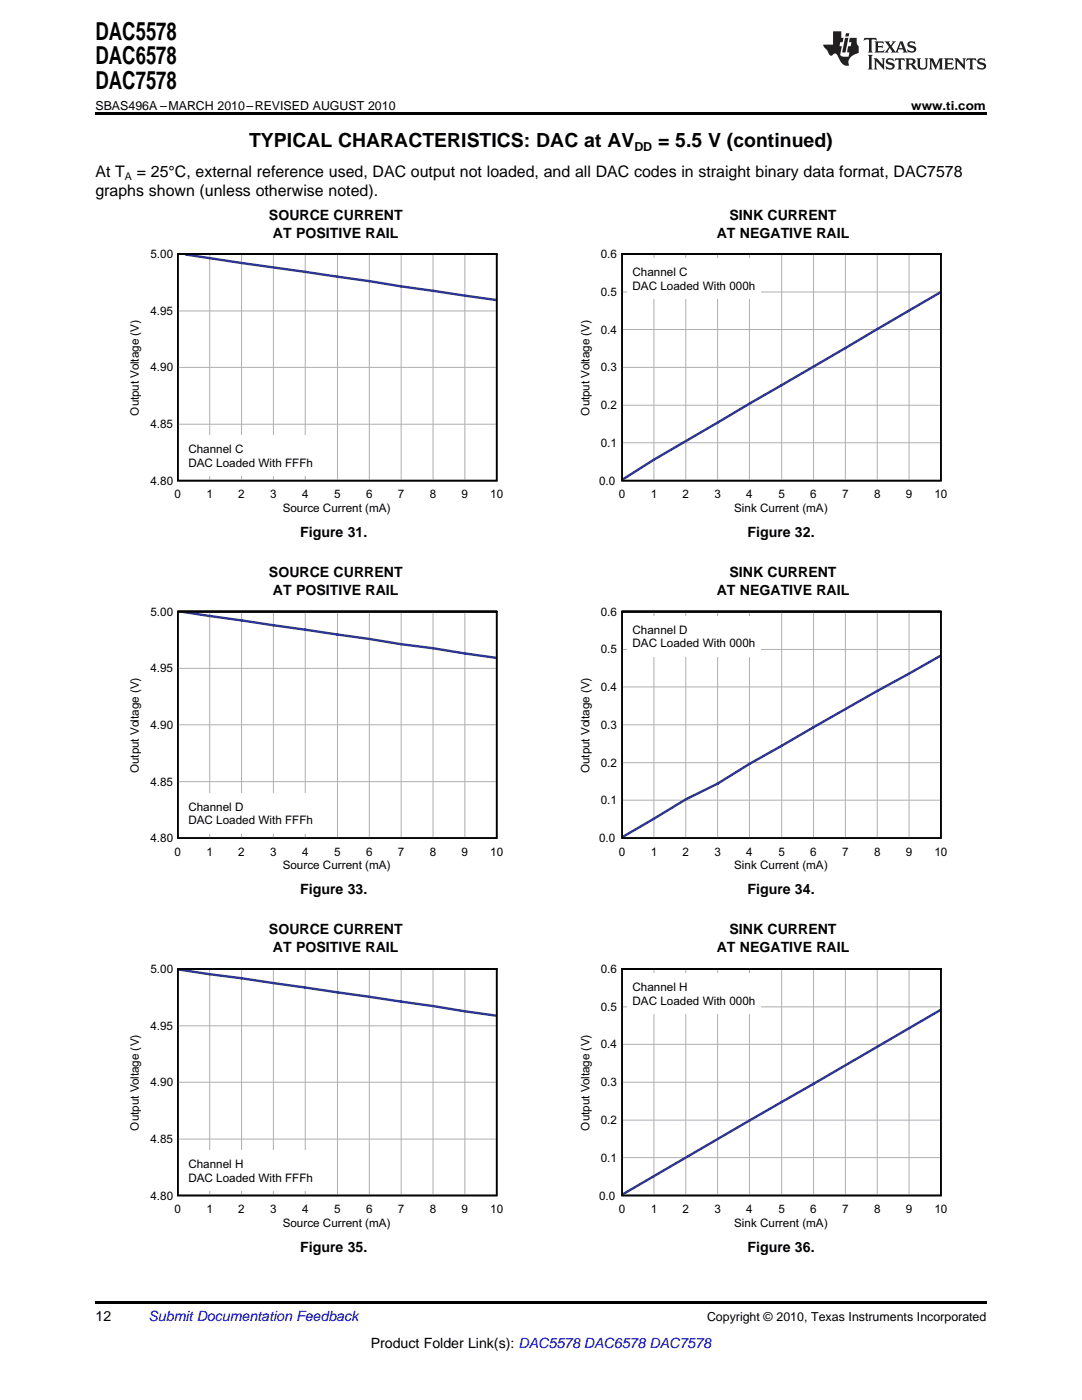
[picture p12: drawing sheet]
<svg xmlns="http://www.w3.org/2000/svg" width="216mm" height="279mm" viewBox="0 0 216 279" stroke-linecap="round" stroke-linejoin="round" font-family="sans-serif">
<defs><g id="words">
<g font-size="4.9">
<text x="19" y="7.9">DAC5578</text>
<text x="19" y="12.8">DAC6578</text>
<text x="19" y="17.8">DAC7578</text>
</g>
<g font-size="3.9">
<text x="49.7" y="29.3">TYPICAL CHARACTERISTICS: DAC at AV</text>
<text x="131.3" y="29.3">= 5.5 V (continued)</text>
</g>
<g font-size="3.2">
<text x="19" y="35.3">At T</text>
<text x="27.3" y="35.3">= 25°C, external reference used, DAC output not loaded, and all DAC codes in straight binary data format, DAC7578</text>
<text x="19" y="39.2">graphs shown (unless otherwise noted).</text>
</g>
<g font-size="2.8">
<text x="53.7" y="43.8">SOURCE CURRENT</text>
<text x="54.5" y="47.4">AT POSITIVE RAIL</text>
<text x="143" y="47.4">AT NEGATIVE RAIL</text>
<text x="145.6" y="43.8">SINK CURRENT</text>
<text x="59.9" y="107.2">Figure 31.</text>
<text x="149.2" y="107.2">Figure 32.</text>
<text x="53.7" y="115.1">SOURCE CURRENT</text>
<text x="54.5" y="118.7">AT POSITIVE RAIL</text>
<text x="143" y="118.7">AT NEGATIVE RAIL</text>
<text x="145.6" y="115.1">SINK CURRENT</text>
<text x="59.9" y="178.5">Figure 33.</text>
<text x="149.2" y="178.5">Figure 34.</text>
<text x="53.7" y="186.5">SOURCE CURRENT</text>
<text x="54.5" y="190.1">AT POSITIVE RAIL</text>
<text x="143" y="190.1">AT NEGATIVE RAIL</text>
<text x="145.6" y="186.5">SINK CURRENT</text>
<text x="59.9" y="249.8">Figure 35.</text>
<text x="149.2" y="249.8">Figure 36.</text>
<text x="19" y="263.6">12</text>
<text x="74" y="269">Product Folder Link(s): DAC5578 DAC6578 DAC7578</text>
</g>
<text font-size="2.8" fill="#0000c8" x="29.6" y="263.6">Submit Documentation Feedback</text>
<g font-size="2.5">
<text x="19" y="21.9">SBAS496A –MARCH 2010–REVISED AUGUST 2010</text>
<text x="181.8" y="21.9">www.ti.com</text>
<text x="126.6" y="30.1">DD</text>
<text x="141.1" y="263.6">Copyright © 2010, Texas Instruments Incorporated</text>
</g>
<g font-size="2.3" fill="#010202">
<text x="30" y="51.5">5.00</text>
<text x="119.9" y="51.5">0.6</text>
<text x="119.9" y="59.1">0.5</text>
<text x="126.2" y="55.1">Channel C</text>
<text x="126.2" y="57.9">DAC Loaded With 000h</text>
<text x="30" y="62.9">4.95</text>
<text x="119.9" y="66.6">0.4</text>
<text x="30" y="74.1">4.90</text>
<text x="119.9" y="74.1">0.3</text>
<text x="27.7" y="83" transform="rotate(-90 27.7 83)">Output Voltage (V)</text>
<text x="117.6" y="83" transform="rotate(-90 117.6 83)">Output Voltage (V)</text>
<text x="119.9" y="81.7">0.2</text>
<text x="30" y="85.5">4.85</text>
<text x="119.9" y="89.2">0.1</text>
<text x="37.6" y="90.5">Channel C</text>
<text x="37.6" y="93.2">DAC Loaded With FFFh</text>
<text x="30" y="96.7">4.80</text>
<text x="34.8" y="99.5">0</text>
<text x="41.2" y="99.5">1</text>
<text x="47.6" y="99.5">2</text>
<text x="53.9" y="99.5">3</text>
<text x="60.3" y="99.5">4</text>
<text x="66.7" y="99.5">5</text>
<text x="73.1" y="99.5">6</text>
<text x="79.4" y="99.5">7</text>
<text x="85.8" y="99.5">8</text>
<text x="92.1" y="99.5">9</text>
<text x="97.8" y="99.5">10</text>
<text x="119.5" y="96.7">0.0</text>
<text x="123.5" y="99.5">0</text>
<text x="129.8" y="99.5">1</text>
<text x="136.2" y="99.5">2</text>
<text x="142.5" y="99.5">3</text>
<text x="148.9" y="99.5">4</text>
<text x="155.3" y="99.5">5</text>
<text x="161.7" y="99.5">6</text>
<text x="168" y="99.5">7</text>
<text x="174.4" y="99.5">8</text>
<text x="180.8" y="99.5">9</text>
<text x="186.5" y="99.5">10</text>
<text x="56.4" y="102.2">Source Current (mA)</text>
<text x="146.5" y="102.2">Sink Current (mA)</text>
<text x="30" y="122.9">5.00</text>
<text x="119.9" y="122.9">0.6</text>
<text x="119.9" y="130.4">0.5</text>
<text x="126.2" y="126.5">Channel D</text>
<text x="126.2" y="129.2">DAC Loaded With 000h</text>
<text x="30" y="134.2">4.95</text>
<text x="119.9" y="137.9">0.4</text>
<text x="30" y="145.5">4.90</text>
<text x="119.9" y="145.5">0.3</text>
<text x="27.7" y="154.3" transform="rotate(-90 27.7 154.3)">Output Voltage (V)</text>
<text x="117.6" y="154.3" transform="rotate(-90 117.6 154.3)">Output Voltage (V)</text>
<text x="119.9" y="153">0.2</text>
<text x="30" y="156.8">4.85</text>
<text x="37.6" y="161.8">Channel D</text>
<text x="119.9" y="160.5">0.1</text>
<text x="37.6" y="164.5">DAC Loaded With FFFh</text>
<text x="30" y="168.1">4.80</text>
<text x="34.8" y="170.8">0</text>
<text x="41.2" y="170.8">1</text>
<text x="47.6" y="170.8">2</text>
<text x="53.9" y="170.8">3</text>
<text x="56.4" y="173.5">Source Current (mA)</text>
<text x="60.3" y="170.8">4</text>
<text x="66.7" y="170.8">5</text>
<text x="73.1" y="170.8">6</text>
<text x="79.4" y="170.8">7</text>
<text x="85.8" y="170.8">8</text>
<text x="92.1" y="170.8">9</text>
<text x="97.8" y="170.8">10</text>
<text x="119.5" y="168.1">0.0</text>
<text x="123.5" y="170.8">0</text>
<text x="129.8" y="170.8">1</text>
<text x="136.2" y="170.8">2</text>
<text x="142.5" y="170.8">3</text>
<text x="146.5" y="173.5">Sink Current (mA)</text>
<text x="148.9" y="170.8">4</text>
<text x="155.3" y="170.8">5</text>
<text x="161.7" y="170.8">6</text>
<text x="168" y="170.8">7</text>
<text x="174.4" y="170.8">8</text>
<text x="180.8" y="170.8">9</text>
<text x="186.5" y="170.8">10</text>
<text x="30" y="194.2">5.00</text>
<text x="119.9" y="194.2">0.6</text>
<text x="126.2" y="197.8">Channel H</text>
<text x="119.9" y="201.7">0.5</text>
<text x="126.2" y="200.5">DAC Loaded With 000h</text>
<text x="30" y="205.5">4.95</text>
<text x="119.9" y="209.2">0.4</text>
<text x="30" y="216.8">4.90</text>
<text x="119.9" y="216.8">0.3</text>
<text x="27.7" y="225.6" transform="rotate(-90 27.7 225.6)">Output Voltage (V)</text>
<text x="117.6" y="225.6" transform="rotate(-90 117.6 225.6)">Output Voltage (V)</text>
<text x="119.9" y="224.3">0.2</text>
<text x="30" y="228.1">4.85</text>
<text x="37.6" y="233.1">Channel H</text>
<text x="119.9" y="231.8">0.1</text>
<text x="30" y="239.4">4.80</text>
<text x="37.6" y="235.9">DAC Loaded With FFFh</text>
<text x="119.5" y="239.4">0.0</text>
<text x="34.8" y="242.1">0</text>
<text x="41.2" y="242.1">1</text>
<text x="47.6" y="242.1">2</text>
<text x="53.9" y="242.1">3</text>
<text x="56.4" y="244.9">Source Current (mA)</text>
<text x="60.3" y="242.1">4</text>
<text x="66.7" y="242.1">5</text>
<text x="73.1" y="242.1">6</text>
<text x="79.4" y="242.1">7</text>
<text x="85.8" y="242.1">8</text>
<text x="92.1" y="242.1">9</text>
<text x="97.8" y="242.1">10</text>
<text x="123.5" y="242.1">0</text>
<text x="129.8" y="242.1">1</text>
<text x="136.2" y="242.1">2</text>
<text x="142.5" y="242.1">3</text>
<text x="146.5" y="244.9">Sink Current (mA)</text>
<text x="148.9" y="242.1">4</text>
<text x="155.3" y="242.1">5</text>
<text x="161.7" y="242.1">6</text>
<text x="168" y="242.1">7</text>
<text x="174.4" y="242.1">8</text>
<text x="180.8" y="242.1">9</text>
<text x="186.5" y="242.1">10</text>
</g>
<text font-size="2.1" x="24.9" y="35.9">A</text>
</g></defs>
<g fill="#231f20">
<path d="M172.5 7.6l-.1 .5 .4-.2h.6v.1v2.1l-.2 .4h.9l-.2-.4v-2.1l.1-.1h.5l.5 .2-.2-.5zM174.5 8.3l.2 .3v1.5l-.2 .4h1.8l.2-.6a1.04 1.04 0 0 1-1.3 .2v-.7h.6l.3 .2v-.6l-.3 .2h-.6v-.6l.8-.1 .4 .3-.2-.5zM176.5 8.3l.9 1.1-.9 1.1h.8l-.2-.2 .4-.7 .5 .7-.2 .2h1.5l-.2-.2 .2-.4h.9l.1 .4-.2 .2h1l-.3-.3-.7-1.9h-.5l-.9 2-.8-1 .9-1h-.8l.1 .3-.4 .5-.3-.6 .1-.2zM179.7 8.6l.4 1h-.7zM181.3 8.4a.63 .63 0 0 0-.2 .7 .63 .63 0 0 0 .6 .4l.6 .2 .1 .2a.75 .75 0 0 1-.7 .4 .75 .75 0 0 1-.6-.5l.1 .7 .1-.1a1.11 1.11 0 0 0 1.5-.6 1.13 1.13 0 0 0-1.2-.8l-.1-.4a1.04 1.04 0 0 1 1.2 .2l-.2-.5-.2 .1-.4-.2zM173.2 10.9l.2 .4v2.2l-.2 .4h1l-.3-.4v-2.2l.3-.4zM174.3 11.6l.3 .4v1.5l-.3 .4h.8l-.2-.4v-1.3l1.5 1.7v-1.9l.2-.4h-.7l.2 .4v.9l-1.1-1.3zM177 11.8a.62 .62 0 0 0-.2 .7 .62 .62 0 0 0 .6 .4l.6 .1 .1 .3a.76 .76 0 0 1-.7 .3 .76 .76 0 0 1-.7-.4l.2 .7 .1-.1a1.11 1.11 0 0 0 1.5-.6 1.13 1.13 0 0 0-1.2-.8l-.1-.4a1.04 1.04 0 0 1 1.2 .2l-.2-.6-.2 .1-.5-.1zM178.7 11.6l-.2 .6a.61 .61 0 0 1 .8-.3v1.6l-.2 .4h.9l-.2-.4v-1.6a.63 .63 0 0 1 .7 .3l-.1-.6zM180.6 11.6l.3 .4v1.5l-.3 .4h1l-.2-.2-.1-.8 .6 .2a.76 .76 0 0 0 1.2 .7l-1-1a.58 .58 0 0 0 .6-.5 .58 .58 0 0 0-.5-.6zM181.4 11.9h.1a.45 .45 0 0 1 .5 .1 .45 .45 0 0 1 .1 .5l-.8 .2zM182.9 11.6l.2 .2a2.17 2.17 0 0 0 .3 1.9 .99 .99 0 0 0 1.6-.6v-1.1l.2-.4h-.7l.2 .2a1.92 1.92 0 0 1-.2 1.8 .6 .6 0 0 1-.9-.5v-1.1l.2-.4zM185.4 11.6l.2 .4v1.5l-.2 .4h.7l-.2-.4v-1.4l.8 1.8 .8-1.8v1.4l-.2 .4h.9l-.2-.4v-1.5l.2-.4h-.8l-.6 1.5-.6-1.5zM188.4 11.6l.2 .4v1.5l-.2 .4h1.8l.1-.6a1.04 1.04 0 0 1-1.2 .1v-.6h.5l.4 .2v-.6l-.4 .2h-.5v-.7h.8l.3 .3-.1-.6zM190.5 11.6l.2 .4v1.5l-.2 .4h.7l-.2-.4v-1.3l1.5 1.7v-1.9l.2-.4h-.7l.2 .4v.9l-1.1-1.3zM192.9 11.6l-.1 .6a.61 .61 0 0 1 .7-.3l.1 1.6-.3 .4h1l-.3-.4 .1-1.6a.63 .63 0 0 1 .7 .3l-.1-.6zM195.2 11.8a.62 .62 0 0 0-.2 .7 .62 .62 0 0 0 .6 .4l.6 .1 .1 .3a.76 .76 0 0 1-.7 .3 .76 .76 0 0 1-.6-.4l.1 .7 .1-.1a1.11 1.11 0 0 0 1.6-.6 1.13 1.13 0 0 0-1.3-.8l-.1-.4a1.04 1.04 0 0 1 1.2 .2l-.1-.6-.2 .1-.5-.1z"/>
<path d="M166.2 6.3v2.6h-1.9v.4l.8 .9a.91 .91 0 0 0 1 .8 .56 .56 0 0 1 .5-.3 .56 .56 0 0 1 .5 .3l.4 .8a1.53 1.53 0 0 0 1.9 1.2 1.54 1.54 0 0 1 1-2.1l.9-.3v-1.4a1.52 1.52 0 0 1-.4-1.6h-1.3l-.2 .8h.5l-.2 .8h-.5l-.1 1v.2l.4 .1-.2 .8a1.93 1.93 0 0 1-1.6-.3l.3-1.8h-.5l.2-.8h.4l.2-.8h-.4v-1.3zM168.6 7.6l-.6 2.9h.7l.6-2.9zM168.8 6.6l-.1 .7h.6l.2-.7z"/>
</g>
<path d="M35.5 50.7h63.6v45.2h-63.6zM35.5 50.7h63.6z" fill="none" stroke="#010202" stroke-width=".32"/>
<path d="M41.8 50.7v45.3M48.2 50.7v45.3M54.6 50.7v45.3M60.9 50.7v45.3M67.3 50.7v45.3M73.7 50.7v45.3M80.1 50.7v45.3M86.4 50.7v45.3M92.8 50.7v45.3M35.5 73.3h63.7M35.5 62.1h63.7M35.5 84.7h63.7" fill="none" stroke="#aeafb0" stroke-width=".2"/>
<path d="M37.1 50.8l61.9 9.1" fill="none" stroke="#2b3695" stroke-width=".48"/>
<path d="M36.5 86.9h27.2v8.1h-27.2z" fill="#fff"/>
<path d="M124.1 50.7h63.6v45.2h-63.6zM124.1 50.7h63.6z" fill="none" stroke="#010202" stroke-width=".32"/>
<g fill="none" stroke="#aeafb0" stroke-width=".2">
<path d="M124.1 58.3h63.7M130.5 50.7v45.3M136.8 50.7v45.3M143.2 50.7v45.3M149.5 50.7v45.3M156 50.7v45.3M162.3 50.7v45.3M168.7 50.7v45.3M175 50.7v45.3M181.4 50.7v45.3M124.1 73.3h63.7M124.1 65.8h63.7"/>
<path d="M124.1 88.4h63.7M124.1 80.9h63.7"/>
</g>
<path d="M187.7 58.3l-57.2 33.4-6.3 4" fill="none" stroke="#2b3695" stroke-width=".48"/>
<path d="M125.2 51.6h26.7v8h-26.7z" fill="#fff"/>
<path d="M35.5 122h63.6v45.3h-63.6zM35.5 122h63.6z" fill="none" stroke="#010202" stroke-width=".32"/>
<path d="M35.5 133.4h63.7M41.8 122v45.3M48.2 122v45.3M54.6 122v45.3M60.9 122v45.3M67.3 122v45.3M73.7 122v45.3M80.1 122v45.3M86.4 122v45.3M92.8 122v45.3M35.5 156h63.7M35.5 144.7h63.7" fill="none" stroke="#aeafb0" stroke-width=".2"/>
<path d="M36.5 122.1l62.5 9.2" fill="none" stroke="#2b3695" stroke-width=".48"/>
<path d="M36.5 158.2h27.2v8.1h-27.2z" fill="#fff"/>
<path d="M124.1 122h63.6v45.3h-63.6zM124.1 122h63.6z" fill="none" stroke="#010202" stroke-width=".32"/>
<g fill="none" stroke="#aeafb0" stroke-width=".2">
<path d="M124.1 137.1h63.7M124.1 129.6h63.7M130.5 122v45.3M136.8 122v45.3M143.2 122v45.3M149.5 122v45.3M156 122v45.3M162.3 122v45.3M168.7 122v45.3M175 122v45.3M181.4 122v45.3M124.1 159.7h63.7"/>
<path d="M124.1 152.2h63.7M124.1 144.7h63.7"/>
</g>
<path d="M187.7 130.9l-12.7 7-25.5 14.6-6.3 3.9-6.4 3.1-12.6 7.5" fill="none" stroke="#2b3695" stroke-width=".48"/>
<path d="M125.2 122.9h26.7v8.1h-26.7z" fill="#fff"/>
<path d="M35.5 193.4h63.6v45.2h-63.6zM35.5 193.4h63.6z" fill="none" stroke="#010202" stroke-width=".32"/>
<path d="M41.8 193.4v45.3M48.2 193.4v45.3M54.6 193.4v45.3M60.9 193.4v45.3M67.3 193.4v45.3M73.7 193.4v45.3M80.1 193.4v45.3M86.4 193.4v45.3M92.8 193.4v45.3M35.5 216h63.7M35.5 204.7h63.7M35.5 227.3h63.7" fill="none" stroke="#aeafb0" stroke-width=".2"/>
<path d="M35.6 193.5l63.4 9.2" fill="none" stroke="#2b3695" stroke-width=".48"/>
<path d="M36.5 229.6h27.2v8h-27.2z" fill="#fff"/>
<path d="M124.1 193.4h63.6v45.2h-63.6zM124.1 193.4h63.6z" fill="none" stroke="#010202" stroke-width=".32"/>
<g fill="none" stroke="#aeafb0" stroke-width=".2">
<path d="M130.5 193.4v45.3M136.8 193.4v45.3M143.2 193.4v45.3M149.5 193.4v45.3M156 193.4v45.3M162.3 193.4v45.3M168.7 193.4v45.3M175 193.4v45.3M181.4 193.4v45.3M124.1 216h63.7M124.1 208.4h63.7M124.1 200.9h63.7"/>
<path d="M124.1 231h63.7M124.1 223.5h63.7"/>
</g>
<path d="M187.7 201.6l-63.5 36.8" fill="none" stroke="#2b3695" stroke-width=".48"/>
<path d="M125.2 194.3h26.7v8h-26.7z" fill="#fff"/>
<path d="M19 259.7h177.8v.5h-177.8z" fill="#000"/>
<g fill="#fff">
<path d="M156.1 251.6h.4v.7h-.4z"/>
<path d="M66.9 251.6h.3v.7h-.3z"/>
<path d="M156.1 180.3h.4v.7h-.4z"/>
<path d="M66.9 180.3h.3v.7h-.3z"/>
<path d="M156.1 108.9h.4v.7h-.4z"/>
<path d="M66.9 108.9h.3v.7h-.3z"/>
</g>
<path d="M19 22.5h177.8v.5h-177.8z" fill="#000"/>
<use href="#words"/>
</svg>
